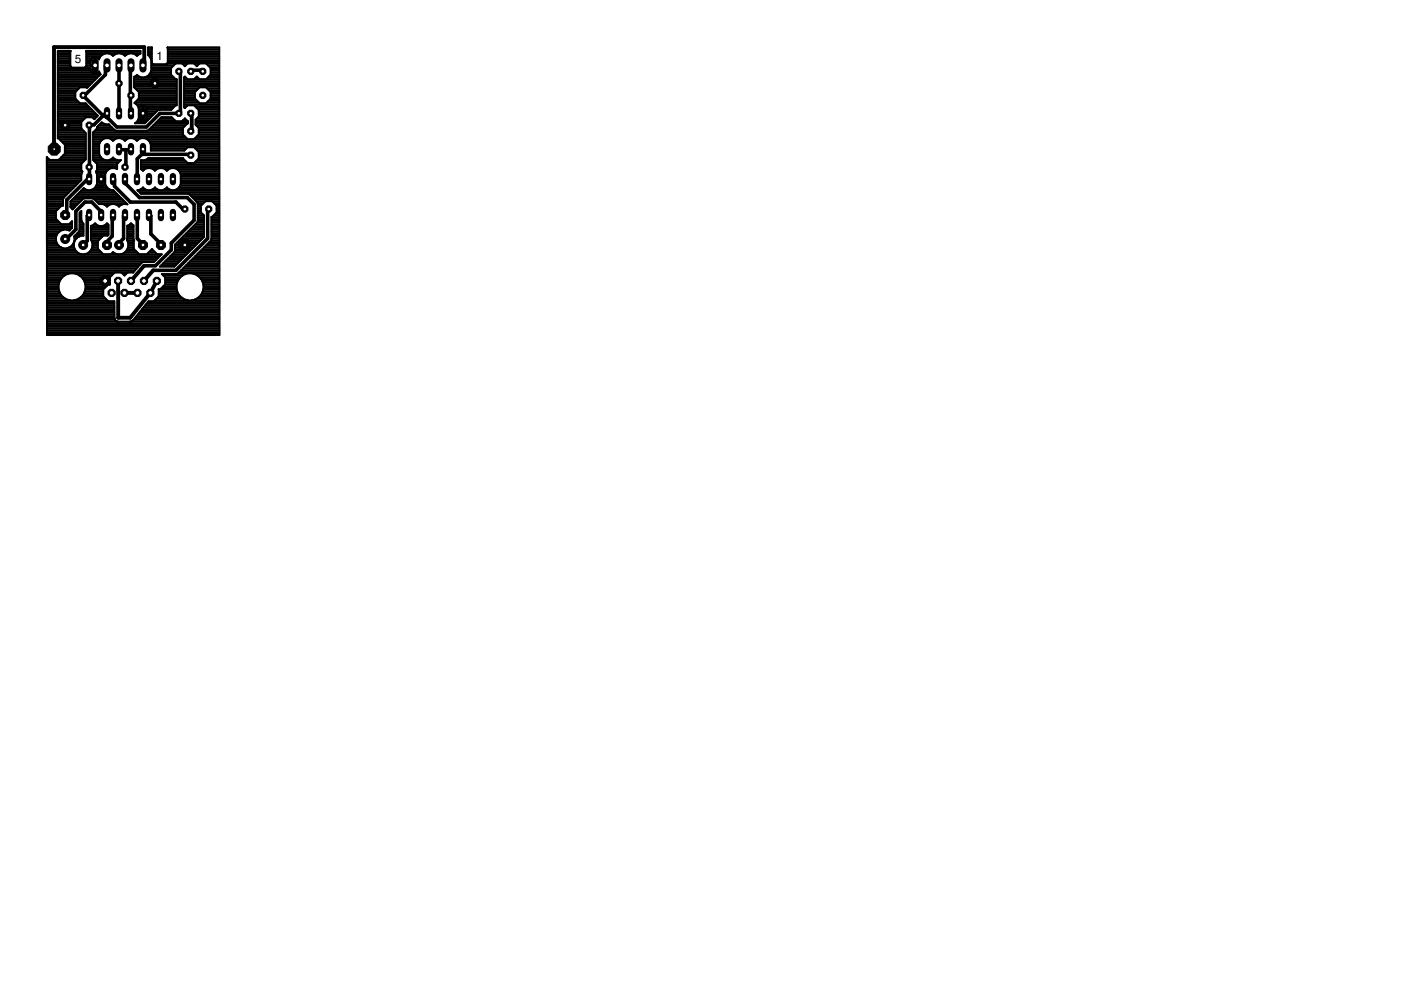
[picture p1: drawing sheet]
<svg xmlns="http://www.w3.org/2000/svg" width="297mm" height="210mm" viewBox="0 0 297 210" stroke-linecap="round" stroke-linejoin="round" font-family="sans-serif">
<defs><g id="words">
<g font-size="2.5">
<text x="15.9" y="13.4">5</text>
<text x="33.2" y="12.6">1</text>
</g>
</g></defs>
<g fill="none" stroke="#000" stroke-width=".42">
<path d="M12.3 13.9h2.6M12.3 17.6h7.2M12.3 19.9h3.7M12.3 19.5h3.7M12.3 19.1h4M12.3 18.8h4.4M12.3 18.4h6.4M12.3 18h6.8M12.3 17.3h7.5M12.3 16.9h7.9M12.3 16.5h8.3M12.3 16.1h8.6"/>
<path d="M12.3 15.7h9M12.3 15.4h7.3M12.3 15h7M12.3 14.6h6.9M12.3 13.5h2.6M12.3 13.1h2.6M12.3 12.8h2.6M12.3 12.4h2.6M12.3 12h2.6M12.3 11.6h2.6M12.3 11.3h2.6M12.3 10.9h2.6"/>
<path d="M14.9 10.9v3.1l.2 .3 2.9 .1 .3-.3M14.9 10.8h-2.6v18.5h.1l1.4 1.4v1.9l-1.4 1.3h-1.9l-.6-.6M14.9 10.8h.1M14.9 10.8v.1M15 14.2l-2.7 .1M16 19.5v1.4l.9 1h1.2l2.6 2.6-.7 .8-.4-.4h-1.4l-1 1M18.2 14.3h1M18.2 14.2h.1M18.3 10.8h11.5v.6l-.8 .5a1.7 1.7 0 0 0-2.5 0 1.7 1.7 0 0 0-2.5 0 1.74 1.74 0 0 0-3 .7l-.4-.4-.4-.1v1.7h-1l.1-1.2 .4-.4 .4-.1M18.3 10.8v3.3M18.3 10.8h.1M18.3 14.1h.1"/>
<path d="M18.3 10.9h11.5M18.3 13.9h1.9v1.7l.6-.2M18.3 13.5h.9M18.3 13.1h.9M18.3 12.8h1M18.3 12.4h1.2M18.3 12h3M18.3 11.6h3.4M18.3 11.3h11.5M19.2 13.9v1l.4 .5M19.6 15.4l.5 .2M20.1 12.1h.1"/>
<path d="M20.1 15.6h.1M20.1 12.1v3.5M20.1 15.4h.1M20.1 15h.1M20.1 14.6h.1M20.1 14.3h.1M20.1 13.5h.1M20.1 13.1h.1M20.1 12.8h.1M20.1 12.4h.1M20.8 15.4h.3M20.8 15.4l.2-.3 .3 .6"/>
<path d="M20.8 12.4h.3M21.3 15.7l-2.9 2.9-.1-.1h-1.4l-.9 1M23.7 11.6h.5M26.3 11.6h.4M28.4 17.6h9.1M28.4 18.4h3.9M28.4 18h3.6M28.4 17.3h3.6M28.4 16.9h4M28.4 16.5h8.5M28.7 18.8h8.8M28.8 16.1h.5"/>
<path d="M28.8 16.1l-.4 .2v2.2l1 1M28.8 16.1l.2-.2 .3 .2M28.8 11.6h.5M29.1 19.1h8.4M29.3 16.1l.7 .3h.7l.6-.3M29.4 19.5v1.4l-.9 .9 .7 .6 .2 .6v2l-.2 .6-.6 .5h2.1l2.8-2.7 2.8-.1 .9-1h.3v-5.5h-.3l-.9-1v-1.4l.9-.9h1.4l.6 .5 .6-.5h1.3l.6 .5 .6-.5h1.4l1 .9v1.4l-1 1h-1.4l-.6-.6-.6 .6h-1.3l-.6-.6-.2 .2v6.4l.2 .1M29.4 19.9h8.1M29.4 19.5h8.1M31.3 16.1h5.3M31.4 11.7l.4 .4 .3 .6v2.3M31.4 11.6h.8M31.4 11.3h.8"/>
<path d="M31.4 10.9h.8M31.4 10.5h.8M31.4 10.1h.8M31.7 15.7h4.6M31.7 12h.5M31.9 15.4h4.4M31.9 12.4h.3M32 18v-.7l.5-.5h.7l.5 .5v.7M32 18l.5 .5h.7l.5-.5M32.1 15h4.2M32.1 15l-.3 .6-.5 .5M32.1 13.9h4.7"/>
<path d="M32.1 14.6h4.2M32.1 14.3h4.3M32.1 13.5h.2M32.1 13.1h.1M32.1 12.8h.1M32.2 10.1h-.8v1.6M32.2 10.1h.1M32.2 10.1v3.2l.1 .2M32.3 13.5h3.1M32.9 16.8v1.7M32.9 18.4h.1M32.9 18h.1"/>
<path d="M32.9 17.3h.1M32.9 16.9h.1M33.3 16.9h4.2M33.4 18.4h4.1M33.7 17.3h3.8M33.7 18h3.8M35.4 13.5h1.8M35.5 13.4v.1M35.5 10.1h11v60.9h-36.5l-.1-37.7M35.5 10.1h.1M35.6 10.1v3.1l-.2 .3M35.6 13.3h.1"/>
<path d="M35.6 10.1h10.9M35.6 13.1h10.9M35.6 12.8h10.9M35.6 12.4h10.9M35.6 12h10.9M35.6 11.6h10.9M35.6 11.3h10.9M35.6 10.9h10.9M35.6 10.5h10.9M38.7 13.5h1M39 17.6h7.5M39 19.9h2.3"/>
<path d="M39 19.5h2.3M39 19.1h2.7M39 18.8h3.1M39 18.4h7.5M39 18h7.5M39 17.3h7.5M39 16.9h7.5M39 16.5h.5M39.1 13.9h.2M41.2 13.5h1M41.3 19.5v1.4l1 1h1.4l1-1v-1.4M41.3 19.5l1-1h1.4l1 1"/>
<path d="M41.4 16.5h.6M41.6 13.9h.3M43.8 13.5h2.7M43.9 18.8h2.6M44 16.5h2.5M44.1 13.9h2.4M44.3 19.1h2.2M44.4 16.1h2.1M44.5 14.3h2M44.7 19.9h1.8M44.7 19.5h1.8M44.7 15.7h1.8"/>
<path d="M44.7 15.4h1.8M44.7 15h1.8M44.7 14.6h1.8M9.9 35.6h7.3M9.9 36h7.3M9.9 35.2h7.3M9.9 34.9h7.3M9.9 34.5h7.6M9.9 34.1h8M9.9 33.7h.5M9.9 33.4h.1M9.9 39.7h5.8"/>
<path d="M9.9 39.3h6.2M9.9 39h6.5M9.9 38.6h6.9M9.9 38.2h7.3M9.9 37.8h7.3M9.9 37.5h7.3M9.9 37.1h7.3M9.9 36.7h7.4M9.9 36.3h7.5M12.3 27.7h5.4M12.3 22.5h6.4M12.3 24h7.9"/>
<path d="M12.3 29.2h5.9M12.3 28.9h5.9M12.3 28.5h5.9M12.3 28.1h5.8M12.3 27.4h1.1M12.3 27h.7M12.3 26.6h.7M12.3 26.2h.7M12.3 25.9h1M12.3 25.5h5.3M12.3 25.1h5.7M12.3 24.7h8.2"/>
<path d="M12.3 24.4h8.3M12.3 23.6h7.6M12.3 23.2h7.2M12.3 22.9h6.8M12.3 22.1h6.1M12.3 21.7h4.5M12.3 21.4h4.1M12.3 21h3.7M12.3 20.6h3.7M12.3 20.3h3.7M12.6 33.7h5.6M12.7 29.6h5.5"/>
<path d="M13 26.5h1.7M13 33.4h5.2M13.1 30h5.1M13.4 33h4.8M13.4 30.4h4.8M13.7 32.6h4.5M13.8 32.2h4.4M13.8 31.9h4.4M13.8 31.5h4.4M13.8 31.1h4.4M13.8 30.7h4.4M13.8 25.7v1.7"/>
<path d="M13.8 27.4h.1M13.8 27h.1M13.8 26.6h.1M13.8 26.2h.1M13.8 25.9h.1M14.2 27.4h3.1M14.4 25.9h2.8M14.6 27h2.6M14.7 26.6h2.5M14.7 26.2h2.5M17.2 25.9v1.3l1 1v5.6M17.5 36.4l-.3 .6v1.2l-3.7 3.7-.1 .3v1.4h-.4l-1.1 1.2v1.6l1.1 1.2h1.6l.7-.7v1.4l-.6 .6-.5-.2"/>
<path d="M18.2 33.8l-1 .9v1.4l.3 .3M19.7 28.1v5.8l.9 .8v1.4l-.3 .3 .3 .6v2M19.7 33.7h2.1M19.7 33.4h1.7M19.7 33h1.5M19.7 32.6h1.3M19.7 32.2h1.3M19.7 31.9h1.3M19.7 31.5h1.3M19.7 31.1h1.3M19.7 30.7h1.3M19.7 30.4h1.4"/>
<path d="M19.7 30h1.6M19.7 29.6h2M19.7 29.2h19.8M19.7 28.9h19.4M19.7 28.5h19.1M19.7 28.1h19.1M19.8 25.1h.4M19.9 34.1h5.6M20.1 27.7h18.7M20.2 39.7h2.5M20.3 34.5h4.8M20.4 36.3h2.2"/>
<path d="M20.4 39.3h.5M20.4 27.4h3.7M20.5 36.7h.3M20.6 39a1.68 1.68 0 0 1-2.8 .9l-2.9 2.8v1.2l.5 .5 2.4-2.3h1.8l1.4 1.2a1.61 1.61 0 0 1 1.7 .5 1.64 1.64 0 0 1 2.5 0 1.6 1.6 0 0 1 1.8-.5l-3-3a1.71 1.71 0 0 1-1.7-1.3M20.6 35.6h4.2M20.6 37.2a.86 .86 0 0 1 .8-.8 .86 .86 0 0 1 .9 .8M20.6 38h1.7M20.6 38.7a.86 .86 0 0 0 .8 .8 .86 .86 0 0 0 .9-.8M20.6 39h.1M20.6 38.6h.1M20.6 38.2h.1M20.6 37.8h.1"/>
<path d="M20.6 37.5h.1M20.6 37.1h.1M20.6 36h2.3M20.6 35.2h4.2M20.6 34.9h4.2M20.6 27h3.1M20.9 26.6h2.4M21 32.6a1.68 1.68 0 0 0 1.2 1.3 1.68 1.68 0 0 0 1.8-.5 1.55 1.55 0 0 0 1.6 .5l-.8 .8v1.2l-.5-.3M21.3 26.2h.8M21.4 36.4v3.1M21.4 39.3h.1M21.4 39h.1"/>
<path d="M21.4 38.6h.1M21.4 38.2h.1M21.4 37.8h.1M21.4 37.5h.1M21.4 37.1h.1M21.4 36.7h.1M21.9 39.3h.6M22.1 36.7h.3M22.2 39h.1M22.3 37.1h.1M22.3 38.6h.1M22.3 38.2h.1"/>
<path d="M22.3 37.8h.1M22.3 37.5h.1M23.6 33.7h.7M23.6 35.6l-.6 .3-.5 .5-.2 .6v2M23.7 29.6h.5M24.6 27.7l-1.5-1.3h-.7l-.8-.5-1 1v.3l-.9 .9M26.2 29.6h.6M28.6 21.7h8.9M28.8 29.6h.5M28.9 22.1h8.6M29 25.9h2M29 21.4h8.5"/>
<path d="M29.2 22.5h7.9M29.3 25.5h.7M29.4 21h8.1M29.4 22.9h.2M29.4 25.1h.2M29.4 24h3.5M29.4 24.4h.1M29.4 23.6h.1M29.4 23.2h.1M29.4 20.6h8.1M29.4 20.3h8.1M29.5 24.7l.1 .5 .5 .3"/>
<path d="M29.9 35.6h16.6M29.9 35.2h16.6M29.9 34.9h16.6M29.9 34.5h9.8M29.9 34.1h9.4M30 34l-.1 1.9 .4 .3 .9-.6M30 34h.1M30.1 25.5h.5M30.1 36h.4M30.2 22.5l-.6 .3-.2 .5M30.3 22.5v3M30.3 25.5h.1"/>
<path d="M30.3 25.1h.1M30.3 24.7h.1M30.3 24.4h.1M30.3 23.6h.1M30.3 23.2h.1M30.3 22.9h.1M30.4 22.5l.5 .2 .2 .4 .1 1.7M30.6 25.5h.7M31 22.9h5.7M31.1 25.1h.6M31.2 24.8l-.2 .4-.4 .3M31.2 24.7h.9"/>
<path d="M31.2 24.4h1.3M31.2 23.6h2M31.2 23.2h5.1M31.2 33.7h7.7M31.3 29.6h15.2M31.7 30h14.8M31.7 27.4h7.1M31.9 30.4h14.6M31.9 35.6l1 .6 .9-.6M32 31.9h7.1M32 31.5h7.5M32 31.1h14.5"/>
<path d="M32 30.7h14.5M32.1 27h6.8M32.4 26.6h6.9M32.6 36h.5M32.8 26.2h6.9M33.2 25.9h6.7M33.6 25.5h3.4M34 25.1h2.7M34.5 35.6l.9 .6 .9-.6M35.1 36h.5M37 35.6l.6 .3 .5 .5M37.7 36h8.8"/>
<path d="M37.9 39.7h8.6M38.1 36.3h8.4M38.1 36.4l.2 .6v2M38.2 39.3h8.3M38.2 36.7h8.3M38.3 39a1.67 1.67 0 0 1-1.2 1.3 1.67 1.67 0 0 1-1.7-.6 1.6 1.6 0 0 1-2.5 0 1.6 1.6 0 0 1-2.6 0l-.3 .3-.9 .3 .8 .8h10l.3 .1 1.4 1.5M38.3 39h8.2M38.3 38.6h8.2M38.3 38.2h8.2M38.3 37.8h8.2M38.3 37.5h8.2M38.3 37.1h8.2"/>
<path d="M38.8 28.5l1 1h1.3l1-1M38.8 25.5h.8M39 22.5h.6M39 22.1h7.5M39 21.7h3.2M39 21.4h2.8M39 21h2.4M39 20.6h2.3M39 20.3h2.3M39.2 22.9h.1M39.2 25.1h.1M39.2 22.9l.6-.6h1.3l1 1v1.4l-.6 .7v1.1l.6 .6v1.4"/>
<path d="M39.2 25.1l.7 .6v.4l-1.1 1v1.4M39.2 25.1l-.6 .6h-1.4l-.8-.9h-2.2l-2.7 2.8-.3 .1M41.3 34.5h5.2M41.3 22.5h5.2M41.4 31.5h5.1M41.4 29.2h5.1M41.5 26.2h5M41.5 25.9h5M41.5 25.5h5M41.6 26.6h4.9M41.6 34.1h4.9M41.7 22.9h4.8"/>
<path d="M41.7 25.1h4.8M41.8 31.9h4.7M41.8 28.9h4.7M42 33.7h4.5M42 27h4.5M42.1 23.2h4.4M42.1 24.7h4.4M42.1 32.2l-1-1h-1.3l-.7 .7h-7.1v-1.3a1.68 1.68 0 0 0-1.2-1.3 1.68 1.68 0 0 0-1.8 .6 1.63 1.63 0 0 0-2.5 0 1.63 1.63 0 0 0-2.5 0 1.69 1.69 0 0 0-1.8-.6 1.69 1.69 0 0 0-1.2 1.3v2M42.1 32.2v1.4l-1 1h-1.3l-1-1.1h-7.3l-.9 .5h-.6M42.1 27.7h4.4M42.1 24h4.4M42.1 33.4h4.4"/>
<path d="M42.1 33h4.4M42.1 32.6h4.4M42.1 32.2h4.4M42.1 28.5h4.4M42.1 28.1h4.4M42.1 27.4h4.4M42.1 24.4h4.4M42.1 23.6h4.4M43.8 21.7h2.7M44.2 21.4h2.3M44.6 21h1.9M44.7 20.6h1.8"/>
<path d="M44.7 20.3h1.8M9.9 48.7h5M9.9 56.6h19.4M9.9 59.9h2.6M9.9 59.6h2.8M9.9 59.2h3M9.9 58.8h3.3M9.9 58.4h3.8M9.9 58.1h4.6M9.9 57.7h18.4M9.9 57.3h18.7M9.9 56.9h19.1"/>
<path d="M9.9 56.2h19.7M9.9 55.8h20M9.9 55.4h22.8M9.9 55.1h23.2M9.9 54.7h23.6M9.9 54.3h24M9.9 54h24.3M9.9 53.6h6.6M9.9 53.2h6.2M9.9 52.8h6M9.9 52.5h3.1M9.9 52.1h2.5"/>
<path d="M9.9 51.7h2.2M9.9 51.3h2.1M9.9 50.9h2M9.9 50.6h2M9.9 50.2h2M9.9 49.8h2.1M9.9 49.4h2.4M9.9 49.1h2.7M9.9 48.3h5.4M9.9 48h5.4M9.9 47.6h5.4M9.9 47.2h2.8"/>
<path d="M9.9 46.8h2.4M9.9 46.5h2M9.9 46.1h2M9.9 45.7h2M9.9 45.3h2M9.9 45h2M9.9 44.6h2.1M9.9 44.2h2.5M9.9 43.8h2.9M9.9 43.5h3.5M9.9 43.1h3.5M9.9 42.7h3.5"/>
<path d="M9.9 42.3h3.5M9.9 42h3.6M9.9 41.6h3.9M9.9 41.2h4.3M9.9 40.9h4.7M9.9 40.5h5M9.9 40.1h5.4M13.4 48.7a2 2 0 0 0-1.6 2.4 2 2 0 0 0 2.5 1.5 2 2 0 0 0 1.4-2.5l1-1M14.7 52.5h1M14.9 43.8h1M14.9 43.5h1.4M14.9 43.1h1.8"/>
<path d="M14.9 42.7h2.1M15 47.2h.3M15.2 52.1h.5M15.2 44.2h.3M15.3 42.3h2.1M15.5 51.7h.2M15.7 42h10M15.7 51.3h.1M15.7 50.2h1M15.8 50.9h.1M15.8 50.6h.4M16 49.8h1.7"/>
<path d="M16 41.6h9.3M16.1 58.1h7.9M16.4 49.4h1.3M16.4 41.2h8.5M16.7 49.1h1M16.8 40.9h7.7M16.9 48.7h.8M16.9 58.4h6.7M16.9 48.3h.8M16.9 48h.8M16.9 47.6h.8M16.9 47.2h.6"/>
<path d="M16.9 46.8h.4M16.9 46.5h.3M16.9 46.1h.3M16.9 45.7h.3M16.9 45.3h.3M17 45h.2M17.2 40.5h7M17.3 58.8h4.4M17.5 47.2l-.3-.6v-1.9l-.3 .4v3.7l-.2 .3M17.5 47.2l.2 .2v2.6a2 2 0 0 0-2 2.4 2 2 0 0 0 2.8 1.4 2 2 0 0 0 .8-3v-2.9l.9-.6a1.61 1.61 0 0 0 2.5 0l.3 .4v2.1l-.2 .2h-.9l-1.2 1.1v1.6l1.2 1.2h1.6l.5-.5a1.98 1.98 0 0 0 2.6 .1 1.98 1.98 0 0 0 .3-2.6l.1-3 .8-.6 .5 .5v2.9l.1 .3-.1 1.7 1.2 1.2h1.6l1.1-1.1 1.1 1.1h1l-1.7 1.7-2-.1-.6 .2-1.8 2.1h-1.2l-.6 .6-.6-.6h-1.5l-1 1M17.5 40.1h.5M17.6 59.2h3.7"/>
<path d="M17.8 59.6h4.4M18 59.9h3.3M18.8 53.6h2.7M19.2 53.2h2M19.3 48.7h3.7M19.3 50.6h2M19.3 50.2h2.4M19.3 49.8h3.6M19.3 49.4h3.7M19.3 49.1h3.7M19.3 48.3h3.7M19.3 48h3.7"/>
<path d="M19.3 50.9h1.6M19.4 52.8h1.4M19.5 51.3h1.2M19.5 52.5h1.2M19.6 52.1h1.1M19.6 51.7h1.1M19.7 40.1h3.4M19.9 47.6h.5M20 42.3h6M20.4 42.7h6M20.8 43.1h6M22.2 59.9h.2"/>
<path d="M22.2 59.2h.2M22.2 58.8h.2M22.3 43.5h.8M22.4 59.6h.9M22.5 47.6h.4M22.9 58.8h.4M23.3 58.8v1.5h-.4M23.3 59.9l-1.4 1.5v1.4l1 1.1h1.3l.1 3.6M23.3 59.5h-2v-.3l.6-.6h.3v1.9h-.3l-.6-.6M23.3 59.2l-.6-.6h-.3v1.9h.3M23.3 59.6h-2v.3M23.3 59.9h.1"/>
<path d="M23.3 59.2h.1M23.9 53.6h.2M24.8 43.5h.9M26.1 58.1h.7M26.4 53.6h2.8M26.8 53.2h2M27 50.9h1.4M27 48.7h1.3M27 50.6h1.3M27 50.2h1.3M27 49.8h1.3M27 49.4h1.3"/>
<path d="M27 49.1h1.3M27 48.3h1.3M27 48h1.3M27 52.8h1.4M27.1 51.3h1.2M27.2 52.5h1.1M27.2 52.1h1.1M27.2 51.7h1.1M27.5 47.6h.5M29.3 40.5h17.2M29.7 40.9h16.8M29.9 40.1h.8"/>
<path d="M31.5 53.6h1.5M31.8 53.2h.8M32.2 52.8h.1M32.4 40.1h.9M34.2 56.2h3.1M34.6 55.8h3.1M34.6 58.4h4.1M35 55.4h3.1M35 40.1h.8M35 58.8v1.5l-1 1h-.4l.1 1.5-1.1 1.1h-1.1l-3.2 3.9M35 59.9h2.5M35 59.6h2.7"/>
<path d="M35 59.2h2.9M35 58.8h3.2M35.3 55.1h3.1M35.7 54.7h3.1M36.1 54.3h3.1M36.5 54h3M36.9 53.6h3M37.1 53.2h3.2M37.1 52.8h1.3M37.1 52.5h1.1M37.1 52.1h.9M37.3 51.7h.8"/>
<path d="M37.5 40.1h9M37.5 58.1h2M37.6 51.3h.6M38 50.9h.6M38 51.9h2.3M38 52a1.16 1.16 0 0 0 1.2 1.1 1.16 1.16 0 0 0 1.1-1.1M38 57.7h8.5M38.2 51.3l-.2 .7M38.4 57.3h8.1M38.4 50.6h4.5M38.6 50.9l.5-.1 .7 .1M38.6 50.9l-.4 .4"/>
<path d="M38.8 50.2h4.4M38.8 56.9h7.7M39.1 49.8h4.1M39.2 56.6h7.3M39.2 50.8v2.3M39.2 52.8h.1M39.2 52.5h.1M39.2 52.1h.1M39.2 51.7h.1M39.2 51.3h.1M39.2 50.9h.1M39.5 56.2h7"/>
<path d="M39.5 49.4h3.7M39.8 50.9l.4 .4M39.8 50.9h2.7M39.9 49.1h3.3M39.9 55.8h6.6M39.9 52.8h.8M40.1 41.2h6.4M40.2 51.3l.1 .7M40.2 51.3h2M40.2 52.5h.8M40.3 48.7h2.9M40.3 55.4h6.2"/>
<path d="M40.3 51.7h1.5M40.3 52.1h1.1M40.5 41.6h6M40.6 55.1h5.9M40.6 48.3h2.6M40.9 42h5.6M41 54.7h5.5M41 48h2.2M41.1 58.1h5.4M41.3 42.3h5.2M41.4 47.6h1.8M41.4 54.3h5.1"/>
<path d="M41.6 42.7h.1M41.6 42.7l.3 .5v3.7M41.6 42.7h1.9M41.8 47.2h1.4M41.8 54h4.7M41.9 58.4h4.6M41.9 43.1h1.2M41.9 46.9l-.1 .3-4.7 4.7-.1 1.5-3.1 3.1h3.1l6.2-6.3v-4.5l-.6-.7v-1.4l1-.9h1.4l.9 .9v1.4l-1.1 1v4.7l-.1 .3-7 7-3.4 .1 .7 .7M41.9 46.8h1.3M41.9 46.5h1.3M41.9 46.1h1.3M41.9 45.7h1.3"/>
<path d="M41.9 45.3h1M41.9 45h.7M41.9 44.6h.7M41.9 44.2h.7M41.9 43.8h.7M41.9 43.5h.9M42.1 53.6h4.4M42.3 58.8h4.2M42.5 53.2h4M42.7 59.2h3.8M42.9 59.6h3.6M42.9 52.8h3.6"/>
<path d="M43 59.9h3.5M43.3 52.5h3.2M43.6 52.1h2.9M44 51.7h2.5M44.4 51.3h2.1M44.7 50.9h1.8M44.8 48.7h1.7M44.8 50.6h1.7M44.8 50.2h1.7M44.8 49.8h1.7M44.8 49.4h1.7M44.8 49.1h1.7"/>
<path d="M44.8 48.3h1.7M44.8 48h1.7M44.8 47.6h1.7M44.8 47.2h1.7M44.8 46.8h1.7M44.8 46.5h1.7M44.8 46.1h1.7M45 42.7h1.5M45.3 45.7h1.2M45.4 43.1h1.1M45.6 45.3h.9M45.8 43.5h.7"/>
<path d="M45.9 45h.6M45.9 44.6h.6M45.9 44.2h.6M45.9 43.8h.6M9.9 60.3h2.5M9.9 63.7h12.8M9.9 64.4h14.3M9.9 64.1h14.3M9.9 63.3h3.9M9.9 62.9h3.4M9.9 62.6h3.1M9.9 62.2h2.8"/>
<path d="M9.9 61.8h2.7M9.9 61.4h2.6M9.9 61.1h2.5M9.9 60.7h2.5M10 68.2h14.8M10 70.8h36.5M10 70.4h36.5M10 70h36.5M10 69.7h36.5M10 69.3h36.5M10 68.9h36.5M10 68.6h36.5"/>
<path d="M10 67.8h14.4M10 67.4h14.3M10 67.1h14.3M10 66.7h14.3M10 66.3h14.3M10 65.9h14.3M10 65.6h14.3M10 65.2h14.3M10 64.8h14.2M14.9 63.7a2.89 2.89 0 0 1-2.1-4.4 2.89 2.89 0 0 1 4.9 0 2.89 2.89 0 0 1-2.1 4.4M16.7 63.3h5.7M17.2 62.9h4.8"/>
<path d="M17.6 62.6h4.3M17.8 62.2h4.1M18 61.8h3.9M18.1 61.4h3.8M18.1 60.3h3.6M18.1 61.1h4.1M18.1 60.7h4.5M22.2 60.3h.2M24.3 67.5v.1M24.3 67.5l.1 .3M24.4 67.8v.1M24.4 67.8l.2 .3"/>
<path d="M24.6 68.1h.1M24.6 68.1l.3 .1M24.9 68.2h.1M28.3 67.8l-.4 .4M28.3 67.8h18.2M28.6 67.4h17.9M28.9 67.1h17.6M29.2 66.7h17.3M29.5 66.3h17M29.8 65.9h16.7M30.1 65.6h16.4M30.4 65.2h16.1"/>
<path d="M30.7 64.8h15.8M31 64.4h15.5M31.3 64.1h15.2M32.8 63.7h13.7M33.2 63.3h5.6M33.5 62.9h4.8M33.7 62.6h4.3M33.7 62.2h4.1M33.7 61.8h3.9M33.7 61.4h3.8M34.3 61.1h3.1M34.6 60.7h2.8"/>
<path d="M35 60.3h2.4M39.9 63.7a2.89 2.89 0 0 1-2.1-4.4 2.89 2.89 0 0 1 4.9 0 2.89 2.89 0 0 1-2 4.4M41.7 63.3h4.8M42.2 62.9h4.3M42.6 62.6h3.9M42.8 62.2h3.7M43 61.8h3.5M43.1 61.4h3.4M43.1 60.3h3.4M43.2 61.1h3.3M43.2 60.7h3.3M46.5 68.2h-21.6"/>
<circle cx="13.8" cy="26.6" r=".93"/>
</g>
<g fill="none" stroke="#000" stroke-width=".76">
<path d="M22.7 13.9h-.3v1.9l-4.4 4.4h-.4l4.3 4.3M25.2 13.9v10.1M27.8 13.9h-.2v6.3h.2l-.2 .5v2.9l.2 .4M37.9 15.1l.3 .3v8.2l-.3 .4h-4l-2.9 2.9h-6.2l-2.4-2.4 .3-.5h-.3l-2.5 2.5h-.9l-.1 11.5h-.4l-4.3 4.4v2.9l-.4 .3M40.4 15.1l.3-.2h1.9l.4 .2M24 38h.3v1.5l3.3 3.3h9.7l1.4 1.5h.5M25.2 31.6v.1h2.4l.2-.1M26.5 38h.2v1l2.9 2.9h10.1l1.4 1.4v3.4l-4.8 4.8v1.5l-3.3 3.3h-2.5M26.7 31.7v3.4l-.2 .3M30.1 32.7l-1 1-.1 4.3M30.1 31.7l.2-.1-.2 1.1zM30.1 32.7h10.1l.2 .2"/>
<path d="M40.4 24h.3M40.7 27.4l-.3 .4M18.9 45.6l-.4 .1v5.4l-.9 .8M21.4 45.6v-.8l-1.9-2h-1.5l-1.9 2v3.8l-1.9 2-.4 .1M24 45.6l-.2 .1v4.4l-1.4 1.4 .3 .4M26.5 45.6l-.3 .1v4.9l-1 .9v.4M29 45.6l.1 5 1.2 1.3M31.6 45.6l.4 .1v3.9l1.9 1.9 .2 .4M44.3 44.3l-.3 .5v5.8l-6.7 6.7h-4.8"/>
</g>
<path d="M30.3 13.9h.3v-3.9h-19.1v21.5M40.7 24v3.6l-.3 .2M25 59.6l.1 7.8h2.5l4.3-5.3 1.4-2.5M30.5 56.3l-2.7 3.3M32.5 57.3l-2 2.3M26.4 62.1h2.7" fill="none" stroke="#000" stroke-width=".83"/>
<path d="M18.9 44.9v1.3" fill="none" stroke="#000" stroke-width="1.3"/>
<circle cx="18.9" cy="45.6" r=".4" fill="#fff" stroke="#000" stroke-width=".21"/>
<path d="M21.4 44.9v1.3" fill="none" stroke="#000" stroke-width="1.3"/>
<circle cx="21.4" cy="45.6" r=".4" fill="#fff" stroke="#000" stroke-width=".21"/>
<path d="M34.1 44.9v1.3" fill="none" stroke="#000" stroke-width="1.3"/>
<circle cx="34.1" cy="45.6" r=".4" fill="#fff" stroke="#000" stroke-width=".21"/>
<path d="M36.7 44.9v1.3" fill="none" stroke="#000" stroke-width="1.3"/>
<circle cx="36.7" cy="45.6" r=".4" fill="#fff" stroke="#000" stroke-width=".21"/>
<path d="M24 44.9v1.3" fill="none" stroke="#000" stroke-width="1.3"/>
<circle cx="24" cy="45.6" r=".4" fill="#fff" stroke="#000" stroke-width=".21"/>
<path d="M26.5 44.9v1.3" fill="none" stroke="#000" stroke-width="1.3"/>
<circle cx="26.5" cy="45.6" r=".4" fill="#fff" stroke="#000" stroke-width=".21"/>
<path d="M31.6 44.9v1.3" fill="none" stroke="#000" stroke-width="1.3"/>
<circle cx="31.6" cy="45.6" r=".4" fill="#fff" stroke="#000" stroke-width=".21"/>
<path d="M29 44.9v1.3" fill="none" stroke="#000" stroke-width="1.3"/>
<circle cx="29" cy="45.6" r=".4" fill="#fff" stroke="#000" stroke-width=".21"/>
<path d="M36.7 37.3v1.3" fill="none" stroke="#000" stroke-width="1.3"/>
<circle cx="36.7" cy="38" r=".4" fill="#fff" stroke="#000" stroke-width=".21"/>
<path d="M34.1 37.3v1.3" fill="none" stroke="#000" stroke-width="1.3"/>
<circle cx="34.1" cy="38" r=".4" fill="#fff" stroke="#000" stroke-width=".21"/>
<path d="M31.6 37.3v1.3" fill="none" stroke="#000" stroke-width="1.3"/>
<circle cx="31.6" cy="38" r=".4" fill="#fff" stroke="#000" stroke-width=".21"/>
<path d="M29 37.3v1.3" fill="none" stroke="#000" stroke-width="1.3"/>
<circle cx="29" cy="38" r=".4" fill="#fff" stroke="#000" stroke-width=".21"/>
<path d="M26.5 37.3v1.3" fill="none" stroke="#000" stroke-width="1.3"/>
<circle cx="26.5" cy="38" r=".4" fill="#fff" stroke="#000" stroke-width=".21"/>
<path d="M24 37.3v1.3" fill="none" stroke="#000" stroke-width="1.3"/>
<circle cx="24" cy="38" r=".4" fill="#fff" stroke="#000" stroke-width=".21"/>
<path d="M21.4 37.3v1.3" fill="none" stroke="#000" stroke-width="1.3"/>
<circle cx="21.4" cy="38" r=".4" fill="#fff" stroke="#000" stroke-width=".21"/>
<path d="M18.9 37.3v1.3" fill="none" stroke="#000" stroke-width="1.3"/>
<circle cx="18.9" cy="38" r=".4" fill="#fff" stroke="#000" stroke-width=".21"/>
<path d="M22.7 31v1.3" fill="none" stroke="#000" stroke-width="1.3"/>
<circle cx="22.7" cy="31.6" r=".4" fill="#fff" stroke="#000" stroke-width=".21"/>
<path d="M25.2 31v1.3" fill="none" stroke="#000" stroke-width="1.3"/>
<circle cx="25.2" cy="31.6" r=".4" fill="#fff" stroke="#000" stroke-width=".21"/>
<path d="M25.2 23.3v1.4" fill="none" stroke="#000" stroke-width="1.3"/>
<circle cx="25.2" cy="24" r=".4" fill="#fff" stroke="#000" stroke-width=".21"/>
<path d="M22.7 23.3v1.4" fill="none" stroke="#000" stroke-width="1.3"/>
<circle cx="22.7" cy="24" r=".4" fill="#fff" stroke="#000" stroke-width=".21"/>
<path d="M27.8 31v1.3" fill="none" stroke="#000" stroke-width="1.3"/>
<circle cx="27.8" cy="31.6" r=".4" fill="#fff" stroke="#000" stroke-width=".21"/>
<path d="M30.3 31v1.3" fill="none" stroke="#000" stroke-width="1.3"/>
<circle cx="30.3" cy="31.6" r=".4" fill="#fff" stroke="#000" stroke-width=".21"/>
<path d="M27.8 23.3v1.4" fill="none" stroke="#000" stroke-width="1.3"/>
<circle cx="27.8" cy="24" r=".4" fill="#fff" stroke="#000" stroke-width=".21"/>
<path d="M30.3 23.3v1.4" fill="none" stroke="#000" stroke-width="1.3"/>
<circle cx="30.3" cy="24" r=".4" fill="#fff" stroke="#000" stroke-width=".21"/>
<circle cx="18.9" cy="35.4" r=".71" fill="#000" stroke="#000" stroke-width=".21"/>
<circle cx="18.9" cy="35.4" r=".4" fill="#fff" stroke="#000" stroke-width=".21"/>
<circle cx="26.5" cy="35.4" r=".71" fill="#000" stroke="#000" stroke-width=".21"/>
<circle cx="26.5" cy="35.4" r=".4" fill="#fff" stroke="#000" stroke-width=".21"/>
<circle cx="32.9" cy="17.7" r=".71" fill="#000" stroke="#000" stroke-width=".21"/>
<circle cx="32.9" cy="17.7" r=".4" fill="#fff" stroke="#000" stroke-width=".21"/>
<circle cx="25.2" cy="17.7" r=".71" fill="#000" stroke="#000" stroke-width=".21"/>
<circle cx="25.2" cy="17.7" r=".4" fill="#fff" stroke="#000" stroke-width=".21"/>
<circle cx="17.6" cy="51.9" r=".95" fill="#000" stroke="#000" stroke-width=".21"/>
<circle cx="17.6" cy="51.9" r=".4" fill="#fff" stroke="#000" stroke-width=".21"/>
<circle cx="22.7" cy="51.9" r="1.03" fill="#000" stroke="#000" stroke-width=".21"/>
<circle cx="22.7" cy="51.9" r=".4" fill="#fff" stroke="#000" stroke-width=".21"/>
<circle cx="25.2" cy="51.9" r=".95" fill="#000" stroke="#000" stroke-width=".21"/>
<circle cx="25.2" cy="51.9" r=".4" fill="#fff" stroke="#000" stroke-width=".21"/>
<circle cx="30.3" cy="51.9" r="1.03" fill="#000" stroke="#000" stroke-width=".21"/>
<circle cx="30.3" cy="51.9" r=".4" fill="#fff" stroke="#000" stroke-width=".21"/>
<circle cx="39.2" cy="51.9" r=".95" fill="#000" stroke="#000" stroke-width=".21"/>
<circle cx="39.2" cy="51.9" r=".4" fill="#fff" stroke="#000" stroke-width=".21"/>
<circle cx="34.1" cy="51.9" r="1.03" fill="#000" stroke="#000" stroke-width=".21"/>
<circle cx="34.1" cy="51.9" r=".4" fill="#fff" stroke="#000" stroke-width=".21"/>
<circle cx="13.8" cy="50.7" r=".95" fill="#000" stroke="#000" stroke-width=".21"/>
<circle cx="13.8" cy="50.7" r=".4" fill="#fff" stroke="#000" stroke-width=".21"/>
<circle cx="13.8" cy="45.6" r="1.03" fill="#000" stroke="#000" stroke-width=".21"/>
<circle cx="13.8" cy="45.6" r=".4" fill="#fff" stroke="#000" stroke-width=".21"/>
<circle cx="39.2" cy="44.3" r=".71" fill="#000" stroke="#000" stroke-width=".21"/>
<circle cx="39.2" cy="44.3" r=".4" fill="#fff" stroke="#000" stroke-width=".21"/>
<circle cx="44.3" cy="44.3" r=".71" fill="#000" stroke="#000" stroke-width=".21"/>
<circle cx="44.3" cy="44.3" r=".4" fill="#fff" stroke="#000" stroke-width=".21"/>
<circle cx="18.9" cy="26.5" r=".71" fill="#000" stroke="#000" stroke-width=".21"/>
<circle cx="18.9" cy="26.5" r=".4" fill="#fff" stroke="#000" stroke-width=".21"/>
<circle cx="13.8" cy="26.5" r=".71" fill="#000" stroke="#000" stroke-width=".21"/>
<circle cx="13.8" cy="26.5" r=".4" fill="#fff" stroke="#000" stroke-width=".21"/>
<circle cx="17.6" cy="20.2" r=".71" fill="#000" stroke="#000" stroke-width=".21"/>
<circle cx="17.6" cy="20.2" r=".4" fill="#fff" stroke="#000" stroke-width=".21"/>
<circle cx="27.8" cy="20.2" r=".71" fill="#000" stroke="#000" stroke-width=".21"/>
<circle cx="27.8" cy="20.2" r=".4" fill="#fff" stroke="#000" stroke-width=".21"/>
<path d="M30.3 13.1v1.5" fill="none" stroke="#000" stroke-width="1.5"/>
<circle cx="30.3" cy="13.9" r=".51" fill="#fff" stroke="#000" stroke-width=".21"/>
<path d="M27.8 13.1v1.5" fill="none" stroke="#000" stroke-width="1.5"/>
<circle cx="27.8" cy="13.9" r=".51" fill="#fff" stroke="#000" stroke-width=".21"/>
<path d="M25.2 13.1v1.5" fill="none" stroke="#000" stroke-width="1.5"/>
<circle cx="25.2" cy="13.9" r=".51" fill="#fff" stroke="#000" stroke-width=".21"/>
<path d="M22.7 13.1v1.5" fill="none" stroke="#000" stroke-width="1.5"/>
<circle cx="22.7" cy="13.9" r=".51" fill="#fff" stroke="#000" stroke-width=".21"/>
<path d="M20.2 13.1v1.5" fill="none" stroke="#000" stroke-width="1.5"/>
<circle cx="20.2" cy="13.9" r=".51" fill="#fff" stroke="#000" stroke-width=".21"/>
<circle cx="33.3" cy="59.6" r=".83" fill="#000" stroke="#000" stroke-width=".21"/>
<circle cx="33.3" cy="59.6" r=".51" fill="#fff" stroke="#000" stroke-width=".21"/>
<circle cx="30.5" cy="59.6" r=".83" fill="#000" stroke="#000" stroke-width=".21"/>
<circle cx="30.5" cy="59.6" r=".51" fill="#fff" stroke="#000" stroke-width=".21"/>
<circle cx="27.8" cy="59.6" r=".83" fill="#000" stroke="#000" stroke-width=".21"/>
<circle cx="27.8" cy="59.6" r=".51" fill="#fff" stroke="#000" stroke-width=".21"/>
<circle cx="25" cy="59.6" r=".83" fill="#000" stroke="#000" stroke-width=".21"/>
<circle cx="25" cy="59.6" r=".51" fill="#fff" stroke="#000" stroke-width=".21"/>
<circle cx="22.3" cy="59.6" r=".83" fill="#000" stroke="#000" stroke-width=".21"/>
<circle cx="22.3" cy="59.6" r=".51" fill="#fff" stroke="#000" stroke-width=".21"/>
<circle cx="31.9" cy="62.1" r=".83" fill="#000" stroke="#000" stroke-width=".21"/>
<circle cx="31.9" cy="62.1" r=".51" fill="#fff" stroke="#000" stroke-width=".21"/>
<circle cx="29.1" cy="62.1" r=".83" fill="#000" stroke="#000" stroke-width=".21"/>
<circle cx="29.1" cy="62.1" r=".51" fill="#fff" stroke="#000" stroke-width=".21"/>
<circle cx="26.4" cy="62.1" r=".83" fill="#000" stroke="#000" stroke-width=".21"/>
<circle cx="26.4" cy="62.1" r=".51" fill="#fff" stroke="#000" stroke-width=".21"/>
<circle cx="23.7" cy="62.1" r=".83" fill="#000" stroke="#000" stroke-width=".21"/>
<circle cx="23.7" cy="62.1" r=".51" fill="#fff" stroke="#000" stroke-width=".21"/>
<circle cx="43" cy="15.1" r=".71" fill="#000" stroke="#000" stroke-width=".21"/>
<circle cx="43" cy="15.1" r=".4" fill="#fff" stroke="#000" stroke-width=".21"/>
<circle cx="43" cy="20.2" r=".71" fill="#000" stroke="#000" stroke-width=".21"/>
<circle cx="43" cy="20.2" r=".4" fill="#fff" stroke="#000" stroke-width=".21"/>
<circle cx="40.4" cy="27.8" r=".71" fill="#000" stroke="#000" stroke-width=".21"/>
<circle cx="40.4" cy="27.8" r=".4" fill="#fff" stroke="#000" stroke-width=".21"/>
<circle cx="40.4" cy="32.9" r=".71" fill="#000" stroke="#000" stroke-width=".21"/>
<circle cx="40.4" cy="32.9" r=".4" fill="#fff" stroke="#000" stroke-width=".21"/>
<circle cx="37.9" cy="15.1" r=".71" fill="#000" stroke="#000" stroke-width=".21"/>
<circle cx="37.9" cy="15.1" r=".4" fill="#fff" stroke="#000" stroke-width=".21"/>
<circle cx="40.4" cy="15.1" r=".71" fill="#000" stroke="#000" stroke-width=".21"/>
<circle cx="40.4" cy="15.1" r=".4" fill="#fff" stroke="#000" stroke-width=".21"/>
<circle cx="37.9" cy="24" r=".71" fill="#000" stroke="#000" stroke-width=".21"/>
<circle cx="37.9" cy="24" r=".4" fill="#fff" stroke="#000" stroke-width=".21"/>
<circle cx="40.4" cy="24" r=".71" fill="#000" stroke="#000" stroke-width=".21"/>
<circle cx="40.4" cy="24" r=".4" fill="#fff" stroke="#000" stroke-width=".21"/>
<circle cx="11.5" cy="31.6" r="1.38" fill="#000" stroke="#000" stroke-width=".21"/>
<circle cx="11.5" cy="31.6" r=".3" fill="#fff" stroke="#000" stroke-width=".21"/>
<use href="#words"/>
</svg>
